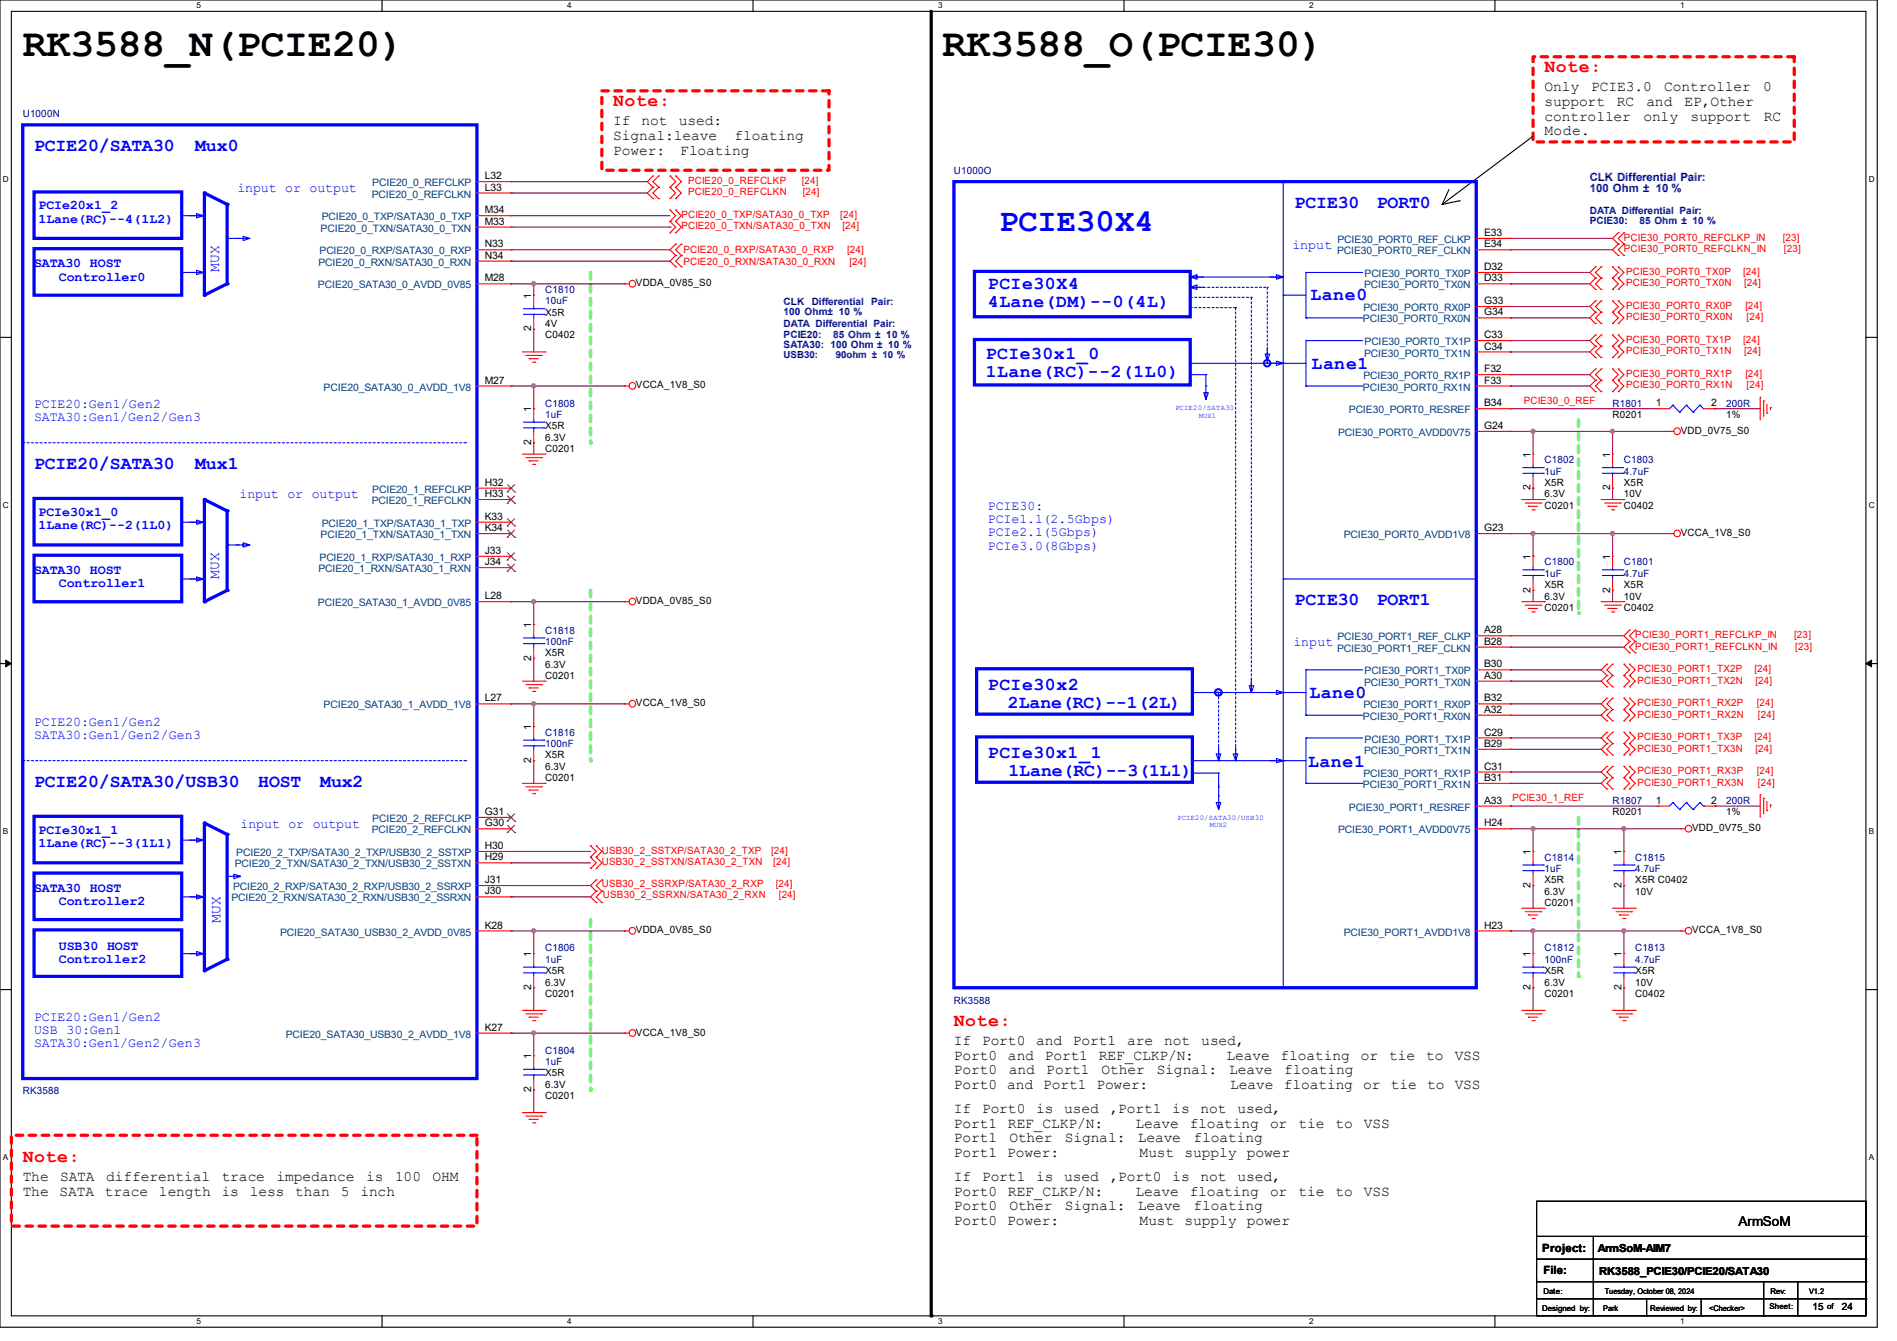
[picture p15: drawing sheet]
<svg xmlns="http://www.w3.org/2000/svg" width="297mm" height="210mm" viewBox="0 0 297 210" stroke-linecap="round" stroke-linejoin="round" font-family="sans-serif">
<defs><g id="words">
<g font-size="6.2">
<text x="3.6" y="8.8">RK3588_N(PCIE20)</text>
<text x="147.6" y="8.8">RK3588_O(PCIE30)</text>
</g>
<text font-size="5" fill="#00f" x="156.5" y="36.2">PCIE30X4</text>
<g font-size="2.8" fill="#f00">
<text x="241.8" y="11.3">Note:</text>
<text x="96" y="16.6">Note:</text>
<text x="149.4" y="160.6">Note:</text>
<text x="3.6" y="181.9">Note:</text>
</g>
<g font-size="2.8" fill="#00f">
<text x="5.3" y="23.7">PCIE20/SATA30</text>
<text x="30.6" y="23.7">Mux0</text>
<text x="202.7" y="32.6">PCIE30</text>
<text x="215.6" y="32.6">PORT0</text>
<text x="154.7" y="45.2">PCIe30X4</text>
<text x="205.2" y="47">Lane0</text>
<text x="154.7" y="48">4Lane(DM)--0(4L)</text>
<text x="154.3" y="56.3">PCIe30x1_0</text>
<text x="154.3" y="59.1">1Lane(RC)--2(1L0)</text>
<text x="205.4" y="57.8">Lane1</text>
<text x="5.3" y="73.5">PCIE20/SATA30</text>
<text x="30.6" y="73.5">Mux1</text>
<text x="202.7" y="94.8">PCIE30</text>
<text x="215.6" y="94.8">PORT1</text>
<text x="154.7" y="108">PCIe30x2</text>
<text x="157.8" y="110.8">2Lane(RC)--1(2L)</text>
<text x="205" y="109.4">Lane0</text>
<text x="154.7" y="118.7">PCIe30x1_1</text>
<text x="5.3" y="123.3">PCIE20/SATA30/USB30</text>
<text x="40.4" y="123.3">HOST</text>
<text x="50.1" y="123.3">Mux2</text>
<text x="157.9" y="121.5">1Lane(RC)--3(1L1)</text>
<text x="204.8" y="120.1">Lane1</text>
</g>
<g font-size="2.3">
<text x="241.8" y="14.3">Only</text>
<text x="241.8" y="16.6">support</text>
<text x="249.1" y="14.3">PCIE3.0</text>
<text x="253.1" y="16.6">RC</text>
<text x="257.8" y="16.6">and</text>
<text x="260.6" y="14.3">Controller</text>
<text x="263.7" y="16.6">EP,Other</text>
<text x="276.1" y="14.3">0</text>
<text x="96" y="19.6">If</text>
<text x="96" y="21.9">Signal:leave</text>
<text x="100.4" y="19.6">not</text>
<text x="106.3" y="19.6">used:</text>
<text x="115" y="21.9">floating</text>
<text x="241.8" y="18.9">controller</text>
<text x="241.8" y="21.2">Mode.</text>
<text x="257.3" y="18.9">only</text>
<text x="264.7" y="18.9">support</text>
<text x="276.1" y="18.9">RC</text>
<text x="96" y="24.2">Power:</text>
<text x="106.5" y="24.2">Floating</text>
<text x="149.4" y="163.7">If</text>
<text x="149.4" y="165.9">Port0</text>
<text x="153.8" y="163.7">Port0</text>
<text x="157.8" y="165.9">and</text>
<text x="162.2" y="163.7">and</text>
<text x="163.6" y="165.9">Port1</text>
<text x="168" y="163.7">Port1</text>
<text x="172.1" y="165.9">REF_CLKP/N:</text>
<text x="176.5" y="163.7">are</text>
<text x="182.3" y="163.7">not</text>
<text x="188.1" y="163.7">used,</text>
<text x="192" y="165.9">Leave</text>
<text x="200.5" y="165.9">floating</text>
<text x="213.1" y="165.9">or</text>
<text x="217.5" y="165.9">tie</text>
<text x="223.3" y="165.9">to</text>
<text x="227.8" y="165.9">VSS</text>
<text x="149.4" y="168.2">Port0</text>
<text x="149.4" y="170.5">Port0 and Port1 Power:</text>
<text x="157.9" y="168.2">and</text>
<text x="163.8" y="168.2">Port1</text>
<text x="172.5" y="168.2">Other</text>
<text x="181.1" y="168.2">Signal:</text>
<text x="192.4" y="168.2">Leave</text>
<text x="192.6" y="170.5">Leave floating</text>
<text x="201.1" y="168.2">floating</text>
<text x="213.5" y="170.5">or</text>
<text x="217.8" y="170.5">tie</text>
<text x="223.4" y="170.5">to</text>
<text x="227.8" y="170.5">VSS</text>
<text x="149.4" y="174.3">If</text>
<text x="149.4" y="176.6">Port1</text>
<text x="149.4" y="178.9">Port1</text>
<text x="153.8" y="174.3">Port0</text>
<text x="157.8" y="176.6">REF_CLKP/N:</text>
<text x="158" y="178.9">Other</text>
<text x="162.2" y="174.3">is</text>
<text x="166.6" y="174.3">used</text>
<text x="166.7" y="178.9">Signal:</text>
<text x="173.7" y="174.3">,Port1</text>
<text x="177.8" y="176.6">Leave</text>
<text x="178.1" y="178.9">Leave</text>
<text x="183.6" y="174.3">is</text>
<text x="186.3" y="176.6">floating</text>
<text x="186.9" y="178.9">floating</text>
<text x="188" y="174.3">not</text>
<text x="193.8" y="174.3">used,</text>
<text x="198.8" y="176.6">or</text>
<text x="203.3" y="176.6">tie</text>
<text x="209.1" y="176.6">to</text>
<text x="213.5" y="176.6">VSS</text>
<text x="3.6" y="185">The</text>
<text x="9.4" y="185">SATA</text>
<text x="16.6" y="185">differential</text>
<text x="34.7" y="185">trace</text>
<text x="43.3" y="185">impedance</text>
<text x="57.3" y="185">is</text>
<text x="61.8" y="185">100</text>
<text x="67.7" y="185">OHM</text>
<text x="149.4" y="181.2">Port1 Power:</text>
<text x="149.4" y="185">If</text>
<text x="153.8" y="185">Port1</text>
<text x="162.2" y="185">is</text>
<text x="166.6" y="185">used</text>
<text x="173.7" y="185">,Port0</text>
<text x="178.4" y="181.2">Must</text>
<text x="183.6" y="185">is</text>
<text x="185.5" y="181.2">supply</text>
<text x="188" y="185">not</text>
<text x="193.8" y="185">used,</text>
<text x="195.2" y="181.2">power</text>
<text x="3.6" y="187.3">The</text>
<text x="9.3" y="187.3">SATA</text>
<text x="16.4" y="187.3">trace</text>
<text x="24.9" y="187.3">length</text>
<text x="34.7" y="187.3">is</text>
<text x="39.1" y="187.3">less</text>
<text x="46.2" y="187.3">than</text>
<text x="53.3" y="187.3">5</text>
<text x="56.4" y="187.3">inch</text>
<text x="149.4" y="187.3">Port0</text>
<text x="149.4" y="189.6">Port0</text>
<text x="149.4" y="191.9">Port0 Power:</text>
<text x="157.8" y="187.3">REF_CLKP/N:</text>
<text x="158" y="189.6">Other</text>
<text x="166.7" y="189.6">Signal:</text>
<text x="177.8" y="187.3">Leave</text>
<text x="178.1" y="189.6">Leave</text>
<text x="178.4" y="191.9">Must</text>
<text x="185.5" y="191.9">supply</text>
<text x="186.3" y="187.3">floating</text>
<text x="186.9" y="189.6">floating</text>
<text x="195.2" y="191.9">power</text>
<text x="198.8" y="187.3">or</text>
<text x="203.3" y="187.3">tie</text>
<text x="209.1" y="187.3">to</text>
<text x="213.5" y="187.3">VSS</text>
</g>
<g font-size="2.3" fill="#00f">
<text x="34.3" y="42.7" transform="rotate(-90 34.3 42.7)">MUX</text>
<text x="34.3" y="90.7" transform="rotate(-90 34.3 90.7)">MUX</text>
<text x="34.5" y="144.6" transform="rotate(-90 34.5 144.6)">MUX</text>
</g>
<g font-size="2.1" fill="#00f">
<text x="6.1" y="32.8">PCIe20x1_2</text>
<text x="6.1" y="34.9">1Lane(RC)--4(1L2)</text>
<text x="37.2" y="30.1">input or output</text>
<text x="5.3" y="41.9">SATA30 HOST</text>
<text x="202.4" y="38.9">input</text>
<text x="9.2" y="43.9">Controller0</text>
<text x="5.3" y="63.8">PCIE20:Gen1/Gen2</text>
<text x="5.3" y="65.9">SATA30:Gen1/Gen2/Gen3</text>
<text x="6.1" y="80.8">PCIe30x1_0</text>
<text x="6.1" y="82.9">1Lane(RC)--2(1L0)</text>
<text x="37.5" y="78.1">input or output</text>
<text x="154.7" y="79.8">PCIE30:</text>
<text x="154.7" y="81.9">PCIe1.1(2.5Gbps)</text>
<text x="154.7" y="84">PCIe2.1(5Gbps)</text>
<text x="5.3" y="89.9">SATA30 HOST</text>
<text x="154.7" y="86.1">PCIe3.0(8Gbps)</text>
<text x="9.2" y="91.9">Controller1</text>
<text x="202.5" y="101.2">input</text>
<text x="5.3" y="113.6">PCIE20:Gen1/Gen2</text>
<text x="5.3" y="115.7">SATA30:Gen1/Gen2/Gen3</text>
<text x="6.1" y="130.6">PCIe30x1_1</text>
<text x="37.7" y="129.6">input or output</text>
<text x="6.1" y="132.7">1Lane(RC)--3(1L1)</text>
<text x="5.3" y="139.7">SATA30 HOST</text>
<text x="9.2" y="141.7">Controller2</text>
<text x="9.2" y="148.7">USB30 HOST</text>
<text x="9.2" y="150.8">Controller2</text>
<text x="5.3" y="159.9">PCIE20:Gen1/Gen2</text>
<text x="5.3" y="161.9">USB 30:Gen1</text>
<text x="5.3" y="164">SATA30:Gen1/Gen2/Gen3</text>
</g>
<text font-size="2.1" x="272.2" y="192">ArmSoM</text>
<g font-size="1.8" fill="#000080">
<text x="248.9" y="28.3">CLK Differential Pair:</text>
<text x="248.9" y="30.1">100 Ohm ± 10 %</text>
</g>
<g font-size="1.8">
<text x="241.5" y="196">Project:</text>
<text x="241.6" y="199.6">File:</text>
</g>
<g font-size="1.7">
<text x="250.1" y="196.1">ArmSoM-AIM7</text>
<text x="250.4" y="199.7">RK3588_PCIE30/PCIE20/SATA30</text>
</g>
<g font-size="1.6" fill="#000080">
<text x="3.6" y="18.3">U1000N</text>
<text x="149.4" y="27.2">U1000O</text>
<text x="248.9" y="33.5">DATA Differential Pair:</text>
<text x="248.9" y="35.1">PCIE30:</text>
<text x="256.7" y="35.1">85 Ohm ± 10 %</text>
<text x="85.3" y="45.9">C1810</text>
<text x="85.3" y="47.7">10uF</text>
<text x="122.7" y="47.7">CLK</text>
<text x="127.1" y="47.7">Differential</text>
<text x="136.4" y="47.7">Pair:</text>
<text x="122.7" y="49.3">100 Ohm± 10 %</text>
<text x="122.7" y="51.3">DATA Differential Pair:</text>
<text x="122.7" y="52.9">PCIE20:</text>
<text x="130.4" y="52.9">85 Ohm ± 10 %</text>
<text x="122.7" y="54.5">SATA30: 100 Ohm ± 10 %</text>
<text x="85.3" y="63.7">C1808</text>
<text x="85.3" y="65.4">1uF</text>
<text x="252.5" y="63.7">R1801</text>
<text x="270.3" y="63.7">200R</text>
<text x="241.8" y="72.6">C1802</text>
<text x="241.8" y="74.3">1uF</text>
<text x="254.3" y="72.6">C1803</text>
<text x="254.3" y="74.3">4.7uF</text>
<text x="241.8" y="88.6">C1800</text>
<text x="254.3" y="88.6">C1801</text>
<text x="241.8" y="90.3">1uF</text>
<text x="254.3" y="90.3">4.7uF</text>
<text x="85.3" y="99.2">C1818</text>
<text x="85.3" y="101">100nF</text>
<text x="85.3" y="115.2">C1816</text>
<text x="85.3" y="117">100nF</text>
<text x="252.5" y="125.9">R1807</text>
<text x="270.3" y="125.9">200R</text>
<text x="241.8" y="134.8">C1814</text>
<text x="241.8" y="136.6">1uF</text>
<text x="256" y="134.8">C1815</text>
<text x="256" y="136.6">4.7uF</text>
<text x="85.3" y="149">C1806</text>
<text x="241.8" y="149">C1812</text>
<text x="256" y="149">C1813</text>
<text x="85.3" y="150.8">1uF</text>
<text x="241.8" y="150.8">100nF</text>
<text x="256" y="150.8">4.7uF</text>
<text x="149.4" y="157.2">RK3588</text>
<text x="85.3" y="165">C1804</text>
<text x="85.3" y="166.8">1uF</text>
<text x="3.6" y="171.4">RK3588</text>
</g>
<g font-size="1.6" fill="#004080">
<text x="58.3" y="29.2">PCIE20_0_REFCLKP</text>
<text x="50.4" y="34.5">PCIE20_0_TXP/SATA30_0_TXP</text>
<text x="58.2" y="30.9">PCIE20_0_REFCLKN</text>
<text x="49.9" y="41.6">PCIE20_0_RXN/SATA30_0_RXN</text>
<text x="50" y="39.8">PCIE20_0_RXP/SATA30_0_RXP</text>
<text x="50.2" y="36.3">PCIE20_0_TXN/SATA30_0_TXN</text>
<text x="209.3" y="39.8">PCIE30_PORT0_REF_CLKN</text>
<text x="209.4" y="38.1">PCIE30_PORT0_REF_CLKP</text>
<text x="49.8" y="45.2">PCIE20_SATA30_0_AVDD_0V85</text>
<text x="213.6" y="45.2">PCIE30_PORT0_TX0N</text>
<text x="213.7" y="43.4">PCIE30_PORT0_TX0P</text>
<text x="213.4" y="50.5">PCIE30_PORT0_RX0N</text>
<text x="213.5" y="48.7">PCIE30_PORT0_RX0P</text>
<text x="213.5" y="59.4">PCIE30_PORT0_RX1P</text>
<text x="213.6" y="55.8">PCIE30_PORT0_TX1N</text>
<text x="213.7" y="54.1">PCIE30_PORT0_TX1P</text>
<text x="50.7" y="61.2">PCIE20_SATA30_0_AVDD_1V8</text>
<text x="211.2" y="64.7">PCIE30_PORT0_RESREF</text>
<text x="213.4" y="61.2">PCIE30_PORT0_RX1N</text>
<text x="209.5" y="68.3">PCIE30_PORT0_AVDD0V75</text>
<text x="58.3" y="77.2">PCIE20_1_REFCLKP</text>
<text x="50.4" y="82.5">PCIE20_1_TXP/SATA30_1_TXP</text>
<text x="58.2" y="79">PCIE20_1_REFCLKN</text>
<text x="49.9" y="89.6">PCIE20_1_RXN/SATA30_1_RXN</text>
<text x="50" y="87.8">PCIE20_1_RXP/SATA30_1_RXP</text>
<text x="50.2" y="84.3">PCIE20_1_TXN/SATA30_1_TXN</text>
<text x="210.4" y="84.3">PCIE30_PORT0_AVDD1V8</text>
<text x="49.8" y="95">PCIE20_SATA30_1_AVDD_0V85</text>
<text x="209.4" y="100.3">PCIE30_PORT1_REF_CLKP</text>
<text x="209.3" y="102.1">PCIE30_PORT1_REF_CLKN</text>
<text x="213.6" y="107.4">PCIE30_PORT1_TX0N</text>
<text x="213.7" y="105.6">PCIE30_PORT1_TX0P</text>
<text x="50.7" y="111">PCIE20_SATA30_1_AVDD_1V8</text>
<text x="213.4" y="112.7">PCIE30_PORT1_RX0N</text>
<text x="213.5" y="111">PCIE30_PORT1_RX0P</text>
<text x="213.6" y="118.1">PCIE30_PORT1_TX1N</text>
<text x="213.7" y="116.3">PCIE30_PORT1_TX1P</text>
<text x="213.4" y="123.4">PCIE30_PORT1_RX1N</text>
<text x="213.5" y="121.6">PCIE30_PORT1_RX1P</text>
<text x="58.2" y="130.5">PCIE20_2_REFCLKN</text>
<text x="58.3" y="128.7">PCIE20_2_REFCLKP</text>
<text x="209.5" y="130.5">PCIE30_PORT1_AVDD0V75</text>
<text x="211.2" y="127">PCIE30_PORT1_RESREF</text>
<text x="36.7" y="135.8">PCIE20_2_TXN/SATA30_2_TXN/USB30_2_SSTXN</text>
<text x="37" y="134.1">PCIE20_2_TXP/SATA30_2_TXP/USB30_2_SSTXP</text>
<text x="36.2" y="141.2">PCIE20_2_RXN/SATA30_2_RXN/USB30_2_SSRXN</text>
<text x="36.5" y="139.4">PCIE20_2_RXP/SATA30_2_RXP/USB30_2_SSRXP</text>
<text x="43.9" y="146.5">PCIE20_SATA30_USB30_2_AVDD_0V85</text>
<text x="210.4" y="146.5">PCIE30_PORT1_AVDD1V8</text>
<text x="44.7" y="162.5">PCIE20_SATA30_USB30_2_AVDD_1V8</text>
</g>
<g font-size="1.6">
<text x="75.9" y="28.1">L32</text>
<text x="75.9" y="29.8">L33</text>
<text x="75.9" y="35.2">M33</text>
<text x="75.9" y="33.4">M34</text>
<text x="75.9" y="38.7">N33</text>
<text x="75.9" y="40.5">N34</text>
<text x="232.4" y="37">E33</text>
<text x="232.4" y="38.7">E34</text>
<text x="75.9" y="44.1">M28</text>
<text x="83.2" y="46.8" transform="rotate(-90 83.2 46.8)">1</text>
<text x="99.6" y="44.8">VDDA_0V85_S0</text>
<text x="232.4" y="42.3">D32</text>
<text x="232.4" y="44.1">D33</text>
<text x="232.4" y="47.6">G33</text>
<text x="83.2" y="51.9" transform="rotate(-90 83.2 51.9)">2</text>
<text x="85.3" y="53">C0402</text>
<text x="85.3" y="49.4">X5R</text>
<text x="85.3" y="51.2">4V</text>
<text x="232.4" y="53">C33</text>
<text x="232.4" y="49.4">G34</text>
<text x="232.4" y="54.7">C34</text>
<text x="232.4" y="58.3">F32</text>
<text x="75.9" y="60.1">M27</text>
<text x="83.2" y="64.6" transform="rotate(-90 83.2 64.6)">1</text>
<text x="99.6" y="60.8">VCCA_1V8_S0</text>
<text x="232.4" y="63.6">B34</text>
<text x="232.4" y="60.1">F33</text>
<text x="252.5" y="65.4">R0201</text>
<text x="259.2" y="63.6">1</text>
<text x="267.9" y="63.6">2</text>
<text x="270.3" y="65.4">1%</text>
<text x="83.2" y="69.7" transform="rotate(-90 83.2 69.7)">2</text>
<text x="85.3" y="70.8">C0201</text>
<text x="85.3" y="67.2">X5R</text>
<text x="85.3" y="69">6.3V</text>
<text x="232.4" y="67.2">G24</text>
<text x="239.7" y="71.7" transform="rotate(-90 239.7 71.7)">1</text>
<text x="252.1" y="71.7" transform="rotate(-90 252.1 71.7)">1</text>
<text x="263.1" y="67.9">VDD_0V75_S0</text>
<text x="75.9" y="76.1">H32</text>
<text x="75.9" y="77.9">H33</text>
<text x="239.7" y="76.8" transform="rotate(-90 239.7 76.8)">2</text>
<text x="241.8" y="76.1">X5R</text>
<text x="241.8" y="77.9">6.3V</text>
<text x="252.1" y="76.8" transform="rotate(-90 252.1 76.8)">2</text>
<text x="254.3" y="76.1">X5R</text>
<text x="254.3" y="77.9">10V</text>
<text x="75.9" y="81.4">K33</text>
<text x="75.9" y="83.2">K34</text>
<text x="232.4" y="83.2">G23</text>
<text x="241.8" y="79.7">C0201</text>
<text x="254.3" y="79.7">C0402</text>
<text x="263.1" y="83.9">VCCA_1V8_S0</text>
<text x="75.9" y="86.7">J33</text>
<text x="75.9" y="88.5">J34</text>
<text x="239.7" y="87.7" transform="rotate(-90 239.7 87.7)">1</text>
<text x="252.1" y="87.7" transform="rotate(-90 252.1 87.7)">1</text>
<text x="75.9" y="93.9">L28</text>
<text x="99.6" y="94.6">VDDA_0V85_S0</text>
<text x="239.7" y="92.8" transform="rotate(-90 239.7 92.8)">2</text>
<text x="241.8" y="95.7">C0201</text>
<text x="241.8" y="92.1">X5R</text>
<text x="241.8" y="93.9">6.3V</text>
<text x="252.1" y="92.8" transform="rotate(-90 252.1 92.8)">2</text>
<text x="254.3" y="95.7">C0402</text>
<text x="254.3" y="92.1">X5R</text>
<text x="254.3" y="93.9">10V</text>
<text x="83.2" y="98.3" transform="rotate(-90 83.2 98.3)">1</text>
<text x="232.4" y="99.2">A28</text>
<text x="232.4" y="101">B28</text>
<text x="83.2" y="103.5" transform="rotate(-90 83.2 103.5)">2</text>
<text x="85.3" y="106.3">C0201</text>
<text x="85.3" y="102.8">X5R</text>
<text x="85.3" y="104.6">6.3V</text>
<text x="232.4" y="106.3">A30</text>
<text x="232.4" y="104.5">B30</text>
<text x="75.9" y="109.9">L27</text>
<text x="99.6" y="110.6">VCCA_1V8_S0</text>
<text x="232.4" y="111.6">A32</text>
<text x="232.4" y="109.9">B32</text>
<text x="83.2" y="119.5" transform="rotate(-90 83.2 119.5)">2</text>
<text x="83.2" y="114.3" transform="rotate(-90 83.2 114.3)">1</text>
<text x="85.3" y="118.8">X5R</text>
<text x="232.4" y="117">B29</text>
<text x="232.4" y="115.2">C29</text>
<text x="85.3" y="122.3">C0201</text>
<text x="85.3" y="120.6">6.3V</text>
<text x="232.4" y="125.9">A33</text>
<text x="232.4" y="122.3">B31</text>
<text x="232.4" y="120.5">C31</text>
<text x="259.2" y="125.9">1</text>
<text x="267.9" y="125.9">2</text>
<text x="75.9" y="129.4">G30</text>
<text x="75.9" y="127.6">G31</text>
<text x="232.4" y="129.4">H24</text>
<text x="252.5" y="127.7">R0201</text>
<text x="264.9" y="130.2">VDD_0V75_S0</text>
<text x="270.3" y="127.7">1%</text>
<text x="75.9" y="134.7">H29</text>
<text x="75.9" y="133">H30</text>
<text x="239.7" y="133.9" transform="rotate(-90 239.7 133.9)">1</text>
<text x="253.9" y="133.9" transform="rotate(-90 253.9 133.9)">1</text>
<text x="75.9" y="140.1">J30</text>
<text x="75.9" y="138.3">J31</text>
<text x="239.7" y="139" transform="rotate(-90 239.7 139)">2</text>
<text x="241.8" y="141.9">C0201</text>
<text x="241.8" y="138.3">X5R</text>
<text x="241.8" y="140.1">6.3V</text>
<text x="253.9" y="139" transform="rotate(-90 253.9 139)">2</text>
<text x="256" y="138.3">X5R C0402</text>
<text x="256" y="140.1">10V</text>
<text x="75.9" y="145.4">K28</text>
<text x="83.2" y="149.9" transform="rotate(-90 83.2 149.9)">1</text>
<text x="99.6" y="146.2">VDDA_0V85_S0</text>
<text x="232.4" y="145.4">H23</text>
<text x="239.7" y="149.9" transform="rotate(-90 239.7 149.9)">1</text>
<text x="253.9" y="149.9" transform="rotate(-90 253.9 149.9)">1</text>
<text x="264.9" y="146.2">VCCA_1V8_S0</text>
<text x="83.2" y="155" transform="rotate(-90 83.2 155)">2</text>
<text x="85.3" y="152.6">X5R</text>
<text x="85.3" y="154.3">6.3V</text>
<text x="239.7" y="155" transform="rotate(-90 239.7 155)">2</text>
<text x="241.8" y="152.6">X5R</text>
<text x="241.8" y="154.3">6.3V</text>
<text x="253.9" y="155" transform="rotate(-90 253.9 155)">2</text>
<text x="256" y="152.6">X5R</text>
<text x="256" y="154.3">10V</text>
<text x="75.9" y="161.4">K27</text>
<text x="85.3" y="156.1">C0201</text>
<text x="241.8" y="156.1">C0201</text>
<text x="256" y="156.1">C0402</text>
<text x="83.2" y="165.9" transform="rotate(-90 83.2 165.9)">1</text>
<text x="99.6" y="162.2">VCCA_1V8_S0</text>
<text x="83.2" y="171" transform="rotate(-90 83.2 171)">2</text>
<text x="85.3" y="172.1">C0201</text>
<text x="85.3" y="168.6">X5R</text>
<text x="85.3" y="170.3">6.3V</text>
<text x="283.8" y="205.2">15</text>
<text x="288.4" y="205.2">24</text>
</g>
<g font-size="1.6" fill="#f00">
<text x="107.7" y="28.8">PCIE20_0_REFCLKP</text>
<text x="125.5" y="28.8">[24]</text>
<text x="106.7" y="35.9">PCIE20_0_TXN/SATA30_0_TXN</text>
<text x="106.7" y="34.2">PCIE20_0_TXP/SATA30_0_TXP</text>
<text x="107.7" y="30.6">PCIE20_0_REFCLKN</text>
<text x="125.7" y="30.6">[24]</text>
<text x="131.6" y="34.2">[24]</text>
<text x="131.9" y="35.9">[24]</text>
<text x="107" y="41.4">PCIE20_0_RXN/SATA30_0_RXN</text>
<text x="107" y="39.7">PCIE20_0_RXP/SATA30_0_RXP</text>
<text x="132.6" y="39.7">[24]</text>
<text x="133" y="41.4">[24]</text>
<text x="254.3" y="39.5">PCIE30_PORT0_REFCLKN_IN</text>
<text x="254.3" y="37.7">PCIE30_PORT0_REFCLKP_IN</text>
<text x="279.1" y="37.7">[23]</text>
<text x="279.3" y="39.5">[23]</text>
<text x="254.6" y="44.8">PCIE30_PORT0_TX0N</text>
<text x="254.6" y="43.1">PCIE30_PORT0_TX0P</text>
<text x="272.9" y="43.1">[24]</text>
<text x="273.1" y="44.8">[24]</text>
<text x="254.6" y="53.7">PCIE30_PORT0_TX1P</text>
<text x="254.6" y="50.2">PCIE30_PORT0_RX0N</text>
<text x="254.6" y="48.4">PCIE30_PORT0_RX0P</text>
<text x="272.9" y="53.7">[24]</text>
<text x="273.3" y="48.4">[24]</text>
<text x="273.5" y="50.2">[24]</text>
<text x="254.6" y="59.1">PCIE30_PORT0_RX1P</text>
<text x="254.6" y="55.5">PCIE30_PORT0_TX1N</text>
<text x="273.1" y="55.5">[24]</text>
<text x="273.3" y="59.1">[24]</text>
<text x="238.6" y="63.2">PCIE30_0_REF</text>
<text x="254.6" y="60.8">PCIE30_PORT0_RX1N</text>
<text x="273.5" y="60.8">[24]</text>
<text x="256" y="101.7">PCIE30_PORT1_REFCLKN_IN</text>
<text x="256" y="99.9">PCIE30_PORT1_REFCLKP_IN</text>
<text x="280.9" y="99.9">[23]</text>
<text x="281.1" y="101.7">[23]</text>
<text x="256.4" y="107.1">PCIE30_PORT1_TX2N</text>
<text x="256.4" y="105.3">PCIE30_PORT1_TX2P</text>
<text x="274.7" y="105.3">[24]</text>
<text x="274.9" y="107.1">[24]</text>
<text x="256.4" y="112.4">PCIE30_PORT1_RX2N</text>
<text x="256.4" y="110.6">PCIE30_PORT1_RX2P</text>
<text x="275" y="110.6">[24]</text>
<text x="275.2" y="112.4">[24]</text>
<text x="256.4" y="117.7">PCIE30_PORT1_TX3N</text>
<text x="256.4" y="115.9">PCIE30_PORT1_TX3P</text>
<text x="274.7" y="115.9">[24]</text>
<text x="274.9" y="117.7">[24]</text>
<text x="236.8" y="125.5">PCIE30_1_REF</text>
<text x="256.4" y="123.1">PCIE30_PORT1_RX3N</text>
<text x="256.4" y="121.3">PCIE30_PORT1_RX3P</text>
<text x="275" y="121.3">[24]</text>
<text x="275.2" y="123.1">[24]</text>
<text x="94.2" y="133.7">USB30_2_SSTXP/SATA30_2_TXP</text>
<text x="94.2" y="135.5">USB30_2_SSTXN/SATA30_2_TXN</text>
<text x="120.7" y="133.7">[24]</text>
<text x="121.1" y="135.5">[24]</text>
<text x="94.2" y="138.9">USB30_2_SSRXP/SATA30_2_RXP</text>
<text x="94.4" y="140.7">USB30_2_SSRXN/SATA30_2_RXN</text>
<text x="121.5" y="138.9">[24]</text>
<text x="122" y="140.7">[24]</text>
</g>
<g font-size="1.5" fill="#000080">
<text x="122.7" y="56">USB30:</text>
<text x="130.8" y="56">90ohm ± 10 %</text>
</g>
<g font-size="1.3">
<text x="30.8" y="1.3">5</text>
<text x="88.8" y="1.3">4</text>
<text x="146.9" y="1.3">3</text>
<text x="205" y="1.3">2</text>
<text x="263.1" y="1.3">1</text>
<text x=".5" y="28.4">D</text>
<text x="292.6" y="28.4">D</text>
<text x=".5" y="79.5">C</text>
<text x="292.6" y="79.5">C</text>
<text x=".5" y="130.6">B</text>
<text x="292.6" y="130.6">B</text>
<text x=".5" y="181.7">A</text>
<text x="292.6" y="181.7">A</text>
<text x="30.8" y="207.4">5</text>
<text x="88.8" y="207.4">4</text>
<text x="146.9" y="207.4">3</text>
<text x="205" y="207.4">2</text>
<text x="263.1" y="207.4">1</text>
</g>
<g font-size="1.2">
<text x="241.6" y="202.6">Date:</text>
<text x="251.2" y="202.6">Tuesday, October 08, 2024</text>
<text x="277.2" y="202.6">Rev:</text>
<text x="283.2" y="202.6">V1.2</text>
<text x="241.5" y="205.3">Designed by:</text>
<text x="251" y="205.3">Park</text>
<text x="258.4" y="205.3">Reviewed by:</text>
<text x="267.6" y="205.3">&lt;Checker&gt;</text>
<text x="277" y="205.1">Sheet:</text>
<text x="286.1" y="205.1">of</text>
</g>
<g font-size="1.1" fill="#00f">
<text x="184" y="64.3">PCIE20/SATA30</text>
<text x="187.7" y="65.4">MUX1</text>
<text x="184.4" y="128.4">PCIE20/SATA30/USB30</text>
<text x="189.4" y="129.6">MUX2</text>
</g>
</g></defs>
<path d="M0 0h293.9v207.9h-293.9zM1.8 1.8h290.3v204.3h-290.3z" fill="none" stroke="#000" stroke-width=".17"/>
<g fill="#fff">
<path d="M30.8 .2h.7v1.4h-.7z"/>
<path d="M30.8 206.2h.7v1.4h-.7z"/>
</g>
<path d="M59.8 0v1.8M59.8 206.1v1.8" fill="none" stroke="#000" stroke-width=".17"/>
<g fill="#fff">
<path d="M88.8 .2h.7v1.4h-.7z"/>
<path d="M88.8 206.2h.7v1.4h-.7z"/>
</g>
<path d="M117.9 0v1.8M117.9 206.1v1.8" fill="none" stroke="#000" stroke-width=".17"/>
<g fill="#fff">
<path d="M146.9 .2h.7v1.4h-.7z"/>
<path d="M146.9 206.2h.7v1.4h-.7z"/>
</g>
<path d="M176 0v1.8M176 206.1v1.8" fill="none" stroke="#000" stroke-width=".17"/>
<g fill="#fff">
<path d="M205 .2h.7v1.4h-.7z"/>
<path d="M205 206.2h.7v1.4h-.7z"/>
</g>
<path d="M234.1 0v1.8M234.1 206.1v1.8" fill="none" stroke="#000" stroke-width=".17"/>
<g fill="#fff">
<path d="M263.1 .2h.6v1.4h-.6z"/>
<path d="M263.1 206.2h.6v1.4h-.6z"/>
<path d="M.5 27.3h.9v1.4h-.9z"/>
<path d="M292.6 27.3h.9v1.4h-.9z"/>
<path d="M.5 78.4h.9v1.4h-.9z"/>
<path d="M292.6 78.4h.9v1.4h-.9z"/>
</g>
<path d="M0 52.8h1.8M292.1 52.8h1.8" fill="none" stroke="#000" stroke-width=".17"/>
<g fill="#fff">
<path d="M.5 129.5h.8v1.4h-.8z"/>
<path d="M292.6 129.5h.8v1.4h-.8z"/>
</g>
<path d="M0 103.9h1.8M292.1 103.9h1.8" fill="none" stroke="#000" stroke-width=".17"/>
<path d="M.9 103.4l.9 .5-.9 .5zM292.1 103.9l.9-.5v1z" fill="#000" stroke="#000" stroke-width=".16"/>
<g fill="#fff">
<path d="M.5 180.5h.8v1.4h-.8z"/>
<path d="M292.6 180.5h.8v1.4h-.8z"/>
</g>
<path d="M0 155h1.8M292.1 155h1.8" fill="none" stroke="#000" stroke-width=".17"/>
<path d="M145.8 1.8v204.3" fill="none" stroke="#000" stroke-width=".51"/>
<circle cx="145.8" cy="206.1" r=".25" fill="#000"/>
<path d="M240 8.9h40.9v13.3h-40.9z" fill="none" stroke="#f00" stroke-width=".51" stroke-dasharray="1 1"/>
<path d="M247.1 65.8v30.2" fill="none" stroke="#0f0" stroke-width=".51" stroke-dasharray="1 1"/>
<circle cx="247.1" cy="96" r=".25" fill="#0f0" stroke-dasharray="1 1"/>
<path d="M247.1 128v24.9" fill="none" stroke="#0f0" stroke-width=".51" stroke-dasharray="1 1"/>
<circle cx="247.1" cy="152.9" r=".25" fill="#0f0" stroke-dasharray="1 1"/>
<path d="M92.5 144v26.7" fill="none" stroke="#0f0" stroke-width=".51" stroke-dasharray="1 1"/>
<circle cx="92.5" cy="170.7" r=".25" fill="#0f0" stroke-dasharray="1 1"/>
<path d="M92.5 92.5v26.6" fill="none" stroke="#0f0" stroke-width=".51" stroke-dasharray="1 1"/>
<circle cx="92.5" cy="119.1" r=".25" fill="#0f0" stroke-dasharray="1 1"/>
<path d="M92.5 42.7v26.6" fill="none" stroke="#0f0" stroke-width=".51" stroke-dasharray="1 1"/>
<circle cx="92.5" cy="69.3" r=".25" fill="#0f0" stroke-dasharray="1 1"/>
<path d="M94.2 14.2h35.6v12.5h-35.6zM1.8 177.8h72.9v14.2h-72.9z" fill="none" stroke="#f00" stroke-width=".51" stroke-dasharray="1 1"/>
<g fill="none" stroke="#000" stroke-width=".17">
<path d="M225.8 32h.1M226.9 29.7l-1.1 2.3M228.5 31.5h.1M228.5 31.5l-2.7 .5M240 21.3l-14.2 10.7M240.6 188.1h51.5v18h-51.5zM240.6 193.6h51.5M240.6 197.2h51.5M249.5 193.6v12.5M292.1 193.6h.1M292.1 197.2h.1M240.6 200.7h51.5"/>
<path d="M240.6 203.4h51.5M249.5 206.1h.1M257.8 206.1h.1M257.8 203.4v2.7M266.4 206.1h.1M266.4 203.4v2.7M276.1 206.1h.1M276.1 200.7v5.4M281.5 206.1h.1M281.5 200.7v5.4M292.1 200.7h.1M292.1 203.4h.1"/>
</g>
<g fill="none" stroke="#800040" stroke-width=".17">
<path d="M80 28.4h.1M80 30.2h.1M80 33.8h.1M80 39.1h.1M80 39.1h24.9M80 28.4h21.3M80 30.2h21.3M80 33.8h24.9M80 35.6h24.9M104.9 35.6h.1M236.5 37.3h.1M236.5 39.1h.1"/>
<path d="M236.5 37.3h16M236.5 39.1h16M80 44.4h.1M80 40.9h.1M80 44.4h17.8M80 40.9h24.9M83.6 51.6h.1M83.6 44.4h.1M83.6 44.4v1.8M83.6 51.6v3.5M97.8 44.4h.1M236.5 42.7h.1"/>
<path d="M236.5 44.4h.1M236.5 48h.1M236.5 49.8h.1M236.5 58.7h.1M236.5 53.3h.1M236.5 55.1h.1M236.5 42.7h12.4M236.5 44.4h12.4M236.5 48h12.4M236.5 49.8h12.4M236.5 58.7h12.4M236.5 53.3h12.4"/>
<path d="M236.5 55.1h12.4M80 60.5h.1M80 60.5h17.8M83.6 64h.1M83.6 69.3h.1M83.6 60.5v3.5M83.6 69.3v1.8M97.8 60.5h.1M236.5 60.5h.1M236.5 67.6h.1M236.5 64h.1M236.5 60.5h12.4"/>
<path d="M236.5 64h23.1M236.5 67.6h24.9M240 76.5h.1M240 67.6h.1M240 67.6v3.5M240 76.5v1.7M252.5 76.5h.1M252.5 67.6h.1M252.5 67.6v3.5M252.5 76.5v1.7M268.5 64h.1M268.5 64h7.1"/>
<path d="M80 94.2h.1M80 94.2h17.8M83.6 94.2h.1M83.6 94.2v3.6M97.8 94.2h.1M236.5 83.6h.1M236.5 99.6h.1M236.5 83.6h24.9M236.5 99.6h17.8M240 92.5h.1M240 83.6h.1M240 87.1h.1"/>
<path d="M240 83.6v3.5M240 92.5v1.7M252.5 92.5h.1M252.5 83.6h.1M252.5 83.6v3.5M252.5 92.5v1.7M80 110.2h.1M80 110.2h17.8M83.6 119.1h.1M83.6 110.2h.1M83.6 103.1h.1M83.6 103.1v3.6"/>
<path d="M83.6 110.2v3.6M83.6 119.1v3.6M97.8 110.2h.1M236.5 101.3h.1M236.5 106.7h.1M236.5 104.9h.1M236.5 117.3h.1M236.5 115.6h.1M236.5 112h.1M236.5 110.2h.1M236.5 101.3h17.8M236.5 106.7h14.2"/>
<path d="M236.5 104.9h14.2M236.5 117.3h14.2M236.5 115.6h14.2M236.5 112h14.2M236.5 110.2h14.2M80 133.3h.1M80 135.1h.1M80 138.7h.1M80 133.3h12.5M80 135.1h12.5M80 138.7h12.5M236.5 126.2h.1"/>
<path d="M236.5 129.8h.1M236.5 122.7h.1M236.5 120.9h.1M236.5 126.2h23.1M236.5 129.8h26.6M236.5 122.7h14.2M236.5 120.9h14.2M240 129.8h.1M240 138.7h.1M240 129.8v3.5M240 138.7v3.5M254.3 129.8h.1"/>
<path d="M254.3 138.7h.1M254.3 129.8v3.5M254.3 138.7v3.5M268.5 126.2h.1M268.5 126.2h7.1M80 145.8h.1M80 140.5h.1M80 145.8h17.8M80 140.5h12.5M83.6 154.7h.1M83.6 145.8h.1M83.6 145.8v3.6"/>
<path d="M83.6 154.7v3.5M97.8 145.8h.1M236.5 145.8h.1M236.5 145.8h26.6M240 145.8h.1M240 154.7h.1M240 145.8v3.6M240 154.7v3.5M254.3 145.8h.1M254.3 154.7h.1M254.3 145.8v3.6M254.3 154.7v3.5"/>
<path d="M80 161.8h.1M80 161.8h17.8M83.6 170.7h.1M83.6 161.8h.1M83.6 161.8v3.6M83.6 170.7v3.5M97.8 161.8h.1"/>
</g>
<g fill="#f0f" stroke="#f0f" stroke-width=".17">
<circle cx="240" cy="83.5" r=".32"/>
<circle cx="240" cy="67.5" r=".32"/>
<circle cx="254.2" cy="129.8" r=".32"/>
<circle cx="254.2" cy="145.8" r=".32"/>
<circle cx="240" cy="145.8" r=".32"/>
<circle cx="240" cy="129.8" r=".32"/>
<circle cx="83.5" cy="110.2" r=".32"/>
<circle cx="83.5" cy="94.2" r=".32"/>
<circle cx="83.5" cy="44.4" r=".32"/>
<circle cx="83.5" cy="60.4" r=".32"/>
<circle cx="83.5" cy="161.8" r=".32"/>
<circle cx="83.5" cy="145.8" r=".32"/>
<circle cx="252.5" cy="83.5" r=".32"/>
<circle cx="252.5" cy="67.5" r=".32"/>
</g>
<g fill="none" stroke="#f00" stroke-width=".17">
<path d="M102.2 29.3h.1M102.2 27.6h.1M102.2 31.1h.1M102.2 27.6l-.9 .8 .9 .9M102.2 29.3l-.9 .9 .9 .9M103.1 27.6h.1M103.1 29.3h.1M103.1 31.1h.1M103.1 27.6l-.9 .8 .9 .9M103.1 29.3l-.9 .9 .9 .9M104.9 27.6h.1M104.9 29.3h.1"/>
<path d="M104.9 31.1h.1M104.9 36.4h.1M104.9 34.7h.1M104.9 32.9h.1M104.9 27.6l.9 .8-.9 .9M104.9 32.9l.9 .9-.9 .9M104.9 29.3l.9 .9-.9 .9M104.9 34.7l.9 .9-.9 .8M105.8 27.6h.1M105.8 29.3h.1M105.8 31.1h.1M105.8 36.4h.1"/>
<path d="M105.8 34.7h.1M105.8 32.9h.1M105.8 38.2h.1M105.8 27.6l.9 .8-.9 .9M105.8 34.7l.9 .9-.9 .8M105.8 29.3l.9 .9-.9 .9M105.8 32.9l.9 .9-.9 .9M105.8 38.2l-.9 .9 .9 .9M106.7 38.2h.1M106.7 38.2l-.9 .9 .9 .9M253.4 38.2h.1M253.4 36.4h.1"/>
<path d="M253.4 38.2l-.9 .9 .9 .9M253.4 36.4l-.9 .9 .9 .9M254.3 38.2h.1M254.3 36.4h.1M254.3 38.2l-.9 .9 .9 .9M254.3 36.4l-.9 .9 .9 .9M81.8 55.1h3.5M82.3 55.7h2.5M82.8 56.2h.1M82.8 56.2h1.5M83.4 56.7h.3M83.7 56.7h.1"/>
<path d="M84.8 55.7h.1M85.3 55.1h.1M97.8 44.4h.1M97.8 44.4h.7M105.8 40h.1M105.8 41.8h.1M105.8 40l-.9 .9 .9 .9M106.7 41.8h.1M106.7 40h.1M106.7 40l-.9 .9 .9 .9M249.8 59.6h.1M249.8 57.8h.1"/>
<path d="M249.8 54.2h.1M249.8 56h.1M249.8 52.5h.1M249.8 48.9h.1M249.8 50.7h.1M249.8 47.1h.1M249.8 43.6h.1M249.8 45.3h.1M249.8 41.8h.1M249.8 59.6l-.9 .9 .9 .8M249.8 54.2l-.9 .9 .9 .9M249.8 57.8l-.9 .9 .9 .9"/>
<path d="M249.8 48.9l-.9 .9 .9 .9M249.8 52.5l-.9 .8 .9 .9M249.8 47.1l-.9 .9 .9 .9M249.8 43.6l-.9 .8 .9 .9M249.8 41.8l-.9 .9 .9 .9M250.7 59.6h.1M250.7 57.8h.1M250.7 56h.1M250.7 54.2h.1M250.7 52.5h.1M250.7 50.7h.1M250.7 48.9h.1"/>
<path d="M250.7 47.1h.1M250.7 45.3h.1M250.7 43.6h.1M250.7 41.8h.1M250.7 59.6l-.9 .9 .9 .8M250.7 57.8l-.9 .9 .9 .9M250.7 54.2l-.9 .9 .9 .9M250.7 52.5l-.9 .8 .9 .9M250.7 48.9l-.9 .9 .9 .9M250.7 47.1l-.9 .9 .9 .9M250.7 43.6l-.9 .8 .9 .9M250.7 41.8l-.9 .9 .9 .9"/>
<path d="M252.5 59.6h.1M252.5 57.8h.1M252.5 56h.1M252.5 54.2h.1M252.5 52.5h.1M252.5 50.7h.1M252.5 48.9h.1M252.5 47.1h.1M252.5 45.3h.1M252.5 43.6h.1M252.5 41.8h.1M252.5 59.6l.9 .9-.9 .8"/>
<path d="M252.5 54.2l.9 .9-.9 .9M252.5 57.8l.9 .9-.9 .9M252.5 48.9l.9 .9-.9 .9M252.5 52.5l.9 .8-.9 .9M252.5 43.6l.9 .8-.9 .9M252.5 47.1l.9 .9-.9 .9M252.5 41.8l.9 .9-.9 .9M253.4 59.6h.1M253.4 57.8h.1M253.4 56h.1M253.4 54.2h.1M253.4 52.5h.1"/>
<path d="M253.4 50.7h.1M253.4 48.9h.1M253.4 47.1h.1M253.4 45.3h.1M253.4 43.6h.1M253.4 41.8h.1M253.4 40h.1M253.4 59.6l.9 .9-.9 .8M253.4 52.5l.9 .8-.9 .9M253.4 57.8l.9 .9-.9 .9M253.4 48.9l.9 .9-.9 .9M253.4 54.2l.9 .9-.9 .9"/>
<path d="M253.4 47.1l.9 .9-.9 .9M253.4 43.6l.9 .8-.9 .9M253.4 41.8l.9 .9-.9 .9M254.3 40h.1M81.8 71.1h3.5M82.3 71.7h2.5M82.8 72.2h.1M82.8 72.2h1.5M83.4 72.7h.3M83.7 72.7h.1M84.8 71.7h.1M85.3 71.1h.1"/>
<path d="M97.8 60.5h.1M97.8 60.5h.7M238.3 78.2h3.5M238.8 78.8h2.5M239.3 79.3h.1M239.3 79.3h1.4M239.9 79.8h.3M240 71.1h.1M240 76.5h.1M240 71.1v1.8M240 74.7v1.8M240.2 79.8h.1"/>
<path d="M241.3 78.8h.1M241.8 78.2h.1M249.8 61.3h.1M250.7 61.3h.1M250.7 78.2h3.6M251.2 78.8h2.5M251.8 79.3h.1M251.8 79.3h1.4M252.3 79.8h.3M252.5 61.3h.1M252.6 79.8h.1M253.4 61.3h.1"/>
<path d="M253.7 78.8h.1M254.3 78.2h.1M261.4 67.6h.1M261.4 67.6h.7M275.6 62.2h.1M275.6 62.2v3.6M276.1 62.8h.1M276.1 62.8v2.4M276.6 64.7h.1M276.6 63.3v1.4M277.2 63.8h.1M277.2 63.8v.4"/>
<path d="M97.8 94.2h.1M97.8 94.2h.7M238.3 94.2h3.5M238.8 94.8h2.5M239.3 95.3h.1M239.3 95.3h1.4M239.9 95.8h.3M240.2 95.8h.1M241.3 94.8h.1M241.8 94.2h.1M250.7 94.2h3.6M251.2 94.8h2.5"/>
<path d="M251.8 95.3h.1M251.8 95.3h1.4M252.3 95.8h.3M252.6 95.8h.1M253.7 94.8h.1M254.3 94.2h.1M255.1 98.7h.1M255.1 98.7l-.8 .9 .8 .9M256 98.7h.1M256 98.7l-.9 .9 .9 .9M261.4 83.6h.1M261.4 83.6h.7"/>
<path d="M81.8 106.7h3.5M82.3 107.2h2.5M82.8 107.7h.1M82.8 107.7h1.5M83.4 108.3h.3M83.6 113.8h.1M83.6 119.1h.1M83.6 113.8v1.8M83.6 117.3v1.8M83.7 108.3h.1M84.8 107.2h.1M85.3 106.7h.1"/>
<path d="M97.8 110.2h.1M97.8 110.2h.7M251.6 116.5h.1M251.6 118.2h.1M251.6 114.7h.1M251.6 111.1h.1M251.6 112.9h.1M251.6 109.3h.1M251.6 105.8h.1M251.6 107.6h.1M251.6 104h.1M251.6 114.7l-.9 .9 .9 .9"/>
<path d="M251.6 116.5l-.9 .8 .9 .9M251.6 111.1l-.9 .9 .9 .9M251.6 109.3l-.9 .9 .9 .9M251.6 104l-.9 .9 .9 .9M251.6 105.8l-.9 .9 .9 .9M252.5 118.2h.1M252.5 116.5h.1M252.5 114.7h.1M252.5 112.9h.1M252.5 111.1h.1M252.5 109.3h.1M252.5 107.6h.1"/>
<path d="M252.5 105.8h.1M252.5 104h.1M252.5 116.5l-.9 .8 .9 .9M252.5 114.7l-.9 .9 .9 .9M252.5 111.1l-.9 .9 .9 .9M252.5 109.3l-.9 .9 .9 .9M252.5 105.8l-.9 .9 .9 .9M252.5 104l-.9 .9 .9 .9M254.3 118.2h.1M254.3 116.5h.1M254.3 114.7h.1M254.3 112.9h.1"/>
<path d="M254.3 111.1h.1M254.3 109.3h.1M254.3 107.6h.1M254.3 105.8h.1M254.3 104h.1M254.3 116.5l.8 .8-.8 .9M254.3 111.1l.8 .9-.8 .9M254.3 114.7l.8 .9-.8 .9M254.3 105.8l.8 .9-.8 .9M254.3 109.3l.8 .9-.8 .9M254.3 104l.8 .9-.8 .9M255.1 118.2h.1"/>
<path d="M255.1 116.5h.1M255.1 114.7h.1M255.1 112.9h.1M255.1 111.1h.1M255.1 109.3h.1M255.1 107.6h.1M255.1 105.8h.1M255.1 104h.1M255.1 102.2h.1M255.1 100.5h.1M255.1 116.5l.9 .8-.9 .9M255.1 111.1l.9 .9-.9 .9"/>
<path d="M255.1 109.3l.9 .9-.9 .9M255.1 114.7l.9 .9-.9 .9M255.1 105.8l.9 .9-.9 .9M255.1 104l.9 .9-.9 .9M255.1 100.5l-.8 .8 .8 .9M256 100.5h.1M256 102.2h.1M256 100.5l-.9 .8 .9 .9M81.8 122.7h3.5M82.3 123.2h2.5M82.8 123.7h.1M82.8 123.7h1.5"/>
<path d="M83.4 124.3h.3M83.7 124.3h.1M84.8 123.2h.1M85.3 122.7h.1M92.5 134.2h.1M92.5 132.5h.1M92.5 136h.1M92.5 132.5l.8 .8-.8 .9M92.5 134.2l.8 .9-.8 .9M93.3 134.2h.1M93.3 132.5h.1M93.3 136h.1"/>
<path d="M93.3 139.6h.1M93.3 137.8h.1M93.3 132.5l.9 .8-.9 .9M93.3 134.2l.9 .9-.9 .9M93.3 139.6l-.8 .9 .8 .9M93.3 137.8l-.8 .9 .8 .9M94.2 139.6h.1M94.2 137.8h.1M94.2 139.6l-.9 .9 .9 .9M94.2 137.8l-.9 .9 .9 .9M251.6 121.8h.1M251.6 123.6h.1"/>
<path d="M251.6 120h.1M251.6 121.8l-.9 .9 .9 .9M251.6 120l-.9 .9 .9 .9M252.5 123.6h.1M252.5 121.8h.1M252.5 120h.1M252.5 121.8l-.9 .9 .9 .9M252.5 120l-.9 .9 .9 .9M254.3 123.6h.1M254.3 121.8h.1M254.3 120h.1M254.3 121.8l.8 .9-.8 .9"/>
<path d="M254.3 120l.8 .9-.8 .9M255.1 123.6h.1M255.1 121.8h.1M255.1 120h.1M255.1 121.8l.9 .9-.9 .9M255.1 120l.9 .9-.9 .9M263.1 129.8h.1M263.1 129.8h.8M275.6 124.5h.1M275.6 124.5v3.5M276.1 125h.1M276.1 125v2.5"/>
<path d="M276.6 127h.1M276.6 125.5v1.5M277.2 126.1h.1M277.2 126.1v.3M81.8 158.2h3.5M82.3 158.8h2.5M82.8 159.3h.1M82.8 159.3h1.5M83.4 159.9h.3M83.6 149.4h.1M83.6 154.7h.1M83.6 149.4v1.7"/>
<path d="M83.6 152.9v1.8M83.7 159.9h.1M84.8 158.8h.1M85.3 158.2h.1M93.3 141.4h.1M94.2 141.4h.1M97.8 145.8h.1M97.8 145.8h.7M238.3 158.2h3.5M238.3 142.2h3.5M238.8 158.8h2.5M238.8 142.8h2.5"/>
<path d="M239.3 159.3h.1M239.3 143.3h.1M239.3 159.3h1.4M239.3 143.3h1.4M239.9 159.9h.3M239.9 143.8h.3M240.2 159.9h.1M240.2 143.8h.1M241.3 158.8h.1M241.3 142.8h.1M241.8 158.2h.1M241.8 142.2h.1"/>
<path d="M252.5 158.2h3.5M252.5 142.2h3.5M253 158.8h2.5M253 142.8h2.5M253.5 159.3h.1M253.5 143.3h.1M253.5 159.3h1.5M253.5 143.3h1.5M254.1 159.9h.3M254.1 143.8h.3M254.3 149.4h.1M254.3 154.7h.1"/>
<path d="M254.3 149.4v1.7M254.3 152.9v1.8M254.4 159.9h.1M254.4 143.8h.1M255.5 158.8h.1M255.5 142.8h.1M256 158.2h.1M256 142.2h.1M263.1 145.8h.1M263.1 145.8h.8M81.8 174.2h3.5M82.3 174.8h2.5"/>
<path d="M82.8 175.3h.1M82.8 175.3h1.5M83.4 175.9h.3M83.7 175.9h.1M84.8 174.8h.1M85.3 174.2h.1M97.8 161.8h.1M97.8 161.8h.7"/>
<circle cx="99" cy="44.4" r=".52"/>
<circle cx="99" cy="60.4" r=".52"/>
<circle cx="262.6" cy="67.5" r=".52"/>
<circle cx="99" cy="94.2" r=".52"/>
<circle cx="262.6" cy="83.5" r=".52"/>
<circle cx="99" cy="110.2" r=".52"/>
<circle cx="264.4" cy="129.8" r=".52"/>
<circle cx="99" cy="145.8" r=".52"/>
<circle cx="264.4" cy="145.8" r=".52"/>
<circle cx="99" cy="161.8" r=".52"/>
</g>
<g fill="none" stroke="#00f" stroke-width=".17">
<path d="M238.4 74.1h3.2M238.4 73.2h3.2M240 73.2h.1M240 74.1h.1M240 72.9v.3M240 74.1v.6M241.6 74.1h.1M241.6 73.2h.1M82 116.8h3.2M82 115.9h3.2M83.6 115.9h.1M83.6 116.8h.1"/>
<path d="M83.6 115.6v.3M83.6 116.8v.5M85.2 116.8h.1M85.2 115.9h.1M28.4 131.6h3.6M32 131.6h.1M82 152.4h3.2M82 151.5h3.2M83.6 151.5h.1M83.6 152.4h.1M83.6 151.1v.4M83.6 152.4v.5"/>
<path d="M85.2 152.4h.1M85.2 151.5h.1M252.6 152.4h3.3M252.6 151.5h3.3M254.3 151.5h.1M254.3 152.4h.1M254.3 151.1v.4M254.3 152.4v.5M255.9 152.4h.1M255.9 151.5h.1"/>
</g>
<path d="M3.6 19.6h71.1v149.3h-71.1zM5.3 30.1h23.1v7.2h-23.1zM5.3 38.9h23.1v7.3h-23.1zM5.3 78.1h23.1v7.2h-23.1zM5.3 87h23.1v7.2h-23.1zM5.3 136.7h23.1v7.3h-23.1zM5.3 127.8h23.1v7.3h-23.1zM32 128.9v23.1M5.3 145.6h23.1v7.3h-23.1z" fill="none" stroke="#00f" stroke-width=".51"/>
<path d="M3.6 69.3h69.3M72.9 69.3h.1M3.6 119.1h69.3M72.9 119.1h.1" fill="none" stroke="#00f" stroke-width=".17" stroke-dasharray=".3 .3"/>
<circle cx="32" cy="152" r=".25" fill="#00f"/>
<path d="M35.6 150.2l-3.6 1.8" fill="none" stroke="#00f" stroke-width=".51"/>
<circle cx="35.6" cy="150.2" r=".25" fill="#00f"/>
<path d="M35.6 130.7v19.5" fill="none" stroke="#00f" stroke-width=".51"/>
<circle cx="35.6" cy="130.7" r=".25" fill="#00f"/>
<path d="M32 128.9l3.6 1.8" fill="none" stroke="#00f" stroke-width=".51"/>
<circle cx="32" cy="128.9" r=".25" fill="#00f"/>
<path d="M35.7 85.3h.1M35.7 85.3h1.8M28.4 140.5h3.6M28.4 149.4h3.6M32 140.5h.1M32 149.4h.1" fill="none" stroke="#00f" stroke-width=".17"/>
<path d="M35.6 80v12.5" fill="none" stroke="#00f" stroke-width=".51"/>
<circle cx="35.6" cy="80" r=".25" fill="#00f"/>
<path d="M28.4 90.7h3.6M32 90.7h.1" fill="none" stroke="#00f" stroke-width=".17"/>
<path d="M35.6 92.5l-3.6 1.7" fill="none" stroke="#00f" stroke-width=".51"/>
<circle cx="35.6" cy="92.5" r=".25" fill="#00f"/>
<path d="M32 78.2l3.6 1.8" fill="none" stroke="#00f" stroke-width=".51"/>
<circle cx="32" cy="78.2" r=".25" fill="#00f"/>
<path d="M32 78.2v16" fill="none" stroke="#00f" stroke-width=".51"/>
<circle cx="32" cy="94.2" r=".25" fill="#00f"/>
<path d="M28.4 81.8h3.6M32 81.8h.1" fill="none" stroke="#00f" stroke-width=".17"/>
<path d="M32 30.2v16" fill="none" stroke="#00f" stroke-width=".51"/>
<circle cx="32" cy="46.2" r=".25" fill="#00f"/>
<path d="M32 30.2l3.6 1.8" fill="none" stroke="#00f" stroke-width=".51"/>
<circle cx="32" cy="30.2" r=".25" fill="#00f"/>
<path d="M35.6 44.4l-3.6 1.8" fill="none" stroke="#00f" stroke-width=".51"/>
<circle cx="35.6" cy="44.4" r=".25" fill="#00f"/>
<path d="M28.4 42.7h3.6M32 42.7h.1" fill="none" stroke="#00f" stroke-width=".17"/>
<path d="M35.6 32v12.4" fill="none" stroke="#00f" stroke-width=".51"/>
<circle cx="35.6" cy="32" r=".25" fill="#00f"/>
<g fill="none" stroke="#00f" stroke-width=".17">
<path d="M28.4 33.8h3.6M29.7 33.8h2.1l-1 .3v-.7l1 .4M32 33.8h.1M35.7 37.3h.1M35.7 37.3h1.8M37 37.3h2.1l-1 .4v-.7l1 .3M200.9 28.4v126.3M29.7 42.7h2.1l-1 .3v-.7l1 .4M82 49.2h3.2M82 48.3h3.2M83.6 48.3h.1M83.6 49.2h.1"/>
<path d="M83.6 48v.3M83.6 49.2v.6M85.2 49.2h.1M85.2 48.3h.1M186.4 43.4h.1M186.4 56.9h.1M186.4 43.4h14.5l-1-.4v.7l1-.3h-2.1M186.4 43.4l1 .3v-.7l-1 .4h2.1M186.4 45l1 .3v-.7l-1 .4h2.1M186.4 56.9h18.1M186.4 58.7h2.4M188.8 58.7h.1"/>
<path d="M188.8 58.7v1.8M198.4 54.4v2.2l-.3-1.1h.7l-.4 1.1M198.8 56.9h2.1l-1 .3v-.6l1 .3M200.9 46.2h.1M200.9 56.9h.1M200.9 46.2h3.6M204.5 42.7h.1M204.5 49.8h.1M204.5 53.3h.1M204.5 42.7h8.9M204.5 49.8h8.9M204.5 42.7v7.1"/>
<path d="M204.5 53.3v7.2M204.5 53.3h8.9M82 67h3.2M82 66.1h3.2M83.6 66.1h.1M83.6 67h.1M83.6 65.8v.3M83.6 67v.6M85.2 67h.1M85.2 66.1h.1M188.8 60.5h.1M188.8 60.5v2.1l-.3-1.1h.7l-.4 1.1"/>
<path d="M204.5 60.5h.1M204.5 60.5h8.9M250.9 74.1h3.2M250.9 73.2h3.2M252.5 73.2h.1M252.5 74.1h.1M252.5 72.9v.3M252.5 74.1v.6M254.1 74.1h.1M254.1 73.2h.1M261.9 63.5h.1M261.9 63.5l-.5 .5"/>
<path d="M261.9 63.5l1.1 1.1M263 64.6h.1M264 63.5h.1M264 63.5l-1 1.1M264 63.5l1.1 1.1M265.1 64.6h.1M266.1 63.5h.1M266.1 63.5l-1 1.1M266.1 63.5l.6 .5M266.7 64h.1M29.7 81.8h2.1l-1 .3v-.7l1 .4M29.7 90.7h2.1l-1 .3v-.7l1 .4"/>
<path d="M37 85.3h2.1l-1 .4v-.7l1 .3M82 99.9h3.2M83.6 99.9h.1M83.6 99.6v.3M85.2 99.9h.1M200.9 90.7h.1M200.9 90.7h30.2M238.4 90.1h3.2M238.4 89.2h3.2M240 89.2h.1M240 90.1h.1M240 88.9v.3"/>
<path d="M240 90.1v.6M241.6 90.1h.1M241.6 89.2h.1M250.9 90.1h3.2M250.9 89.2h3.2M252.5 89.2h.1M252.5 90.1h.1M252.5 88.9v.3M252.5 90.1v.6M254.1 90.1h.1M254.1 89.2h.1M82 100.8h3.2"/>
<path d="M83.6 100.8h.1M83.6 100.8v.5M85.2 100.8h.1M186.7 108.5h.1M186.7 119.1h.1M186.7 108.5h17.8M186.7 119.1h17.8M190.8 117v2.1l-.4-1h.7l-.3 1M193.5 117v2.1l-.4-1h.7l-.3 1M195.9 106.3v2.2l-.3-1.1h.7l-.4 1.1M198.8 108.5h2.1l-1 .3v-.7l1 .4M198.8 119.1h2.1l-1 .4v-.7l1 .3"/>
<path d="M200.9 108.5h.1M200.9 119.1h.1M204.5 112h.1M204.5 104.9h.1M204.5 115.6h.1M204.5 104.9v7.1M204.5 115.6v7.1M204.5 112h8.9M204.5 104.9h8.9M204.5 115.6h8.9M29.7 131.6h2.1l-1 .3v-.7l1 .4M35.6 137.2h2.1l-1.1 .4v-.7l1.1 .3"/>
<path d="M186.7 121.1h4.1M190.8 124.6h.1M190.8 121.1h.1M190.8 123.2h.1M190.8 124.6v2.2l-.4-1.1h.7l-.3 1.1M190.8 121.1v3.5M204.5 122.7h.1M204.5 122.7h8.9M238.4 136.4h3.2M238.4 135.5h3.2M240 135.5h.1M240 136.4h.1"/>
<path d="M240 135.1v.4M240 136.4v.5M241.6 136.4h.1M241.6 135.5h.1M252.6 136.4h3.3M252.6 135.5h3.3M254.3 135.5h.1M254.3 136.4h.1M254.3 135.1v.4M254.3 136.4v.5M255.9 136.4h.1M255.9 135.5h.1"/>
<path d="M261.9 125.7h.1M261.9 125.7l-.5 .5M261.9 125.7l1.1 1.1M263 126.8h.1M264 125.7h.1M264 125.7l-1 1.1M264 125.7l1.1 1.1M265.1 126.8h.1M266.1 125.7h.1M266.1 125.7l-1 1.1M266.1 125.7l.6 .5M266.7 126.2h.1"/>
<path d="M29.7 140.5h2.1l-1 .3v-.7l1 .4M29.7 149.4h2.1l-1 .3v-.7l1 .4M200.9 154.7h.1M238.4 152.4h3.2M238.4 151.5h3.2M240 151.5h.1M240 152.4h.1M240 151.1v.4M240 152.4v.5M241.6 152.4h.1M241.6 151.5h.1M82 168.4h3.2"/>
<path d="M82 167.5h3.2M83.6 167.5h.1M83.6 168.4h.1M83.6 167.1v.4M83.6 168.4v.5M85.2 168.4h.1M85.2 167.5h.1"/>
</g>
<g fill="none" stroke="#f00" stroke-width=".17">
<path d="M74.7 28.4h5.3M74.7 30.2h5.3M74.7 35.6h5.3M74.7 33.8h5.3M74.7 39.1h5.3M80 28.4h.1M80 30.2h.1M80 35.6h.1M80 33.8h.1M80 39.1h.1M231.1 39.1h5.4M231.1 37.3h5.4"/>
<path d="M236.5 37.3h.1M236.5 39.1h.1M74.7 44.4h5.3M74.7 40.9h5.3M80 44.4h.1M80 40.9h.1M83.6 46.2h.1M83.6 51.6h.1M83.6 46.2v1.8M83.6 49.8v1.8M231.1 44.4h5.4M231.1 53.3h5.4"/>
<path d="M231.1 55.1h5.4M231.1 42.7h5.4M231.1 58.7h5.4M231.1 48h5.4M231.1 49.8h5.4M236.5 53.3h.1M236.5 55.1h.1M236.5 42.7h.1M236.5 44.4h.1M236.5 58.7h.1M236.5 48h.1M236.5 49.8h.1"/>
<path d="M74.7 76.5h5.3M74.7 78.2h5.3M74.7 60.5h5.3M80 76.5h.1M80 78.2h.1M80 60.5h.1M83.6 64h.1M83.6 69.3h.1M83.6 64v1.8M83.6 67.6v1.7M231.1 60.5h5.4M231.1 64h5.4"/>
<path d="M231.1 67.6h5.4M236.5 64h.1M236.5 60.5h.1M236.5 67.6h.1M252.5 71.1h.1M252.5 76.5h.1M252.5 71.1v1.8M252.5 74.7v1.8M259.6 64h.1M259.6 64h1.8M266.7 64h1.8M268.5 64h.1"/>
<path d="M74.7 87.1h5.3M74.7 88.9h5.3M74.7 81.8h5.3M74.7 83.6h5.3M74.7 94.2h5.3M80 87.1h.1M80 88.9h.1M80 81.8h.1M80 83.6h.1M80 94.2h.1M83.6 97.8h.1M83.6 97.8v1.8"/>
<path d="M231.1 83.6h5.4M231.1 99.6h5.4M236.5 99.6h.1M236.5 83.6h.1M240 87.1h.1M240 92.5h.1M240 87.1v1.8M240 90.7v1.8M252.5 87.1h.1M252.5 92.5h.1M252.5 87.1v1.8M252.5 90.7v1.8"/>
<path d="M74.7 110.2h5.3M80 110.2h.1M83.6 103.1h.1M83.6 101.3v1.8M231.1 110.2h5.4M231.1 106.7h5.4M231.1 112h5.4M231.1 101.3h5.4M231.1 117.3h5.4M231.1 104.9h5.4M231.1 115.6h5.4M236.5 106.7h.1"/>
<path d="M236.5 112h.1M236.5 101.3h.1M236.5 117.3h.1M236.5 104.9h.1M236.5 110.2h.1M236.5 115.6h.1M74.7 129.8h5.3M74.7 128h5.3M74.7 135.1h5.3M74.7 133.3h5.3M74.7 138.7h5.3M80 129.8h.1"/>
<path d="M80 128h.1M80 135.1h.1M80 133.3h.1M80 138.7h.1M231.1 129.8h5.4M231.1 126.2h5.4M231.1 122.7h5.4M231.1 120.9h5.4M236.5 126.2h.1M236.5 122.7h.1M236.5 120.9h.1M236.5 129.8h.1"/>
<path d="M240 133.3h.1M240 138.7h.1M240 133.3v1.8M240 136.9v1.8M254.3 133.3h.1M254.3 138.7h.1M254.3 133.3v1.8M254.3 136.9v1.8M259.6 126.2h.1M259.6 126.2h1.8M266.7 126.2h1.8M268.5 126.2h.1"/>
<path d="M74.7 140.5h5.3M74.7 145.8h5.3M80 140.5h.1M80 145.8h.1M231.1 145.8h5.4M236.5 145.8h.1M240 149.4h.1M240 154.7h.1M240 149.4v1.7M240 152.9v1.8M74.7 161.8h5.3M80 161.8h.1"/>
<path d="M83.6 165.4h.1M83.6 170.7h.1M83.6 165.4v1.7M83.6 168.9v1.8"/>
</g>
<g fill="none" stroke="#804000" stroke-width=".16">
<path d="M79.4 77h.1M79.4 78.8h.1M79.5 75.9l1.1 1.1M79.5 77.7l1.1 1.1M80.6 75.9l-1.2 1.1M80.6 77.7l-1.2 1.1M80.6 77h.1M80.6 78.8h.1M79.4 87.7h.1M79.4 89.5h.1M79.4 82.4h.1M79.4 84.2h.1"/>
<path d="M79.5 86.6l1.1 1.1M79.5 88.3l1.1 1.2M79.5 81.2l1.1 1.2M79.5 83l1.1 1.2M80.6 86.6l-1.2 1.1M80.6 88.3l-1.2 1.2M80.6 81.2l-1.2 1.2M80.6 83l-1.2 1.2M80.6 87.7h.1M80.6 89.5h.1M80.6 82.4h.1M80.6 84.2h.1"/>
<path d="M79.4 130.4h.1M79.4 128.6h.1M79.5 129.2l1.1 1.2M79.5 127.5l1.1 1.1M80.6 129.2l-1.2 1.2M80.6 127.5l-1.2 1.1M80.6 130.4h.1M80.6 128.6h.1"/>
</g>
<path d="M149.4 28.4h81.7v126.3h-81.7zM152.6 42.5h33.8v7.1h-33.8zM152.6 53.2h33.8v7.1h-33.8zM152.9 104.7h33.8v7.1h-33.8zM152.9 115.4h33.8v7.1h-33.8z" fill="none" stroke="#00f" stroke-width=".51"/>
<g fill="none" stroke="#00f" stroke-width=".17" stroke-dasharray=".3 .3">
<path d="M186.4 45h12M186.4 46.6h9.5M186.4 48.2h7.1M193.5 48.2h.1M193.5 48.2v70.9M195.9 46.6h.1M195.9 46.6v61.9M198.4 45h.1M198.4 45v11.9M198.4 56.9h.1M190.8 108.5v10.6M190.8 119.1h.1"/>
<path d="M193.5 119.1h.1M195.9 108.5h.1"/>
</g>
<g fill="#00f" stroke="#00f" stroke-width="1.1">
<path d="M190.6 108.3h.3v.2h-.3z" fill-rule="evenodd"/>
<circle cx="198.4" cy="56.9" r=".15"/>
</g>
<g fill="#f0f" stroke="#f0f" stroke-width=".17">
<circle cx="240" cy="83.5" r=".32"/>
<circle cx="240" cy="67.5" r=".32"/>
<circle cx="254.2" cy="129.8" r=".32"/>
<circle cx="254.2" cy="145.8" r=".32"/>
<circle cx="240" cy="145.8" r=".32"/>
<circle cx="240" cy="129.8" r=".32"/>
<circle cx="83.5" cy="110.2" r=".32"/>
<circle cx="83.5" cy="94.2" r=".32"/>
<circle cx="83.5" cy="44.4" r=".32"/>
<circle cx="83.5" cy="60.4" r=".32"/>
<circle cx="83.5" cy="161.8" r=".32"/>
<circle cx="83.5" cy="145.8" r=".32"/>
<circle cx="252.5" cy="83.5" r=".32"/>
<circle cx="252.5" cy="67.5" r=".32"/>
</g>
<use href="#words"/>
</svg>
